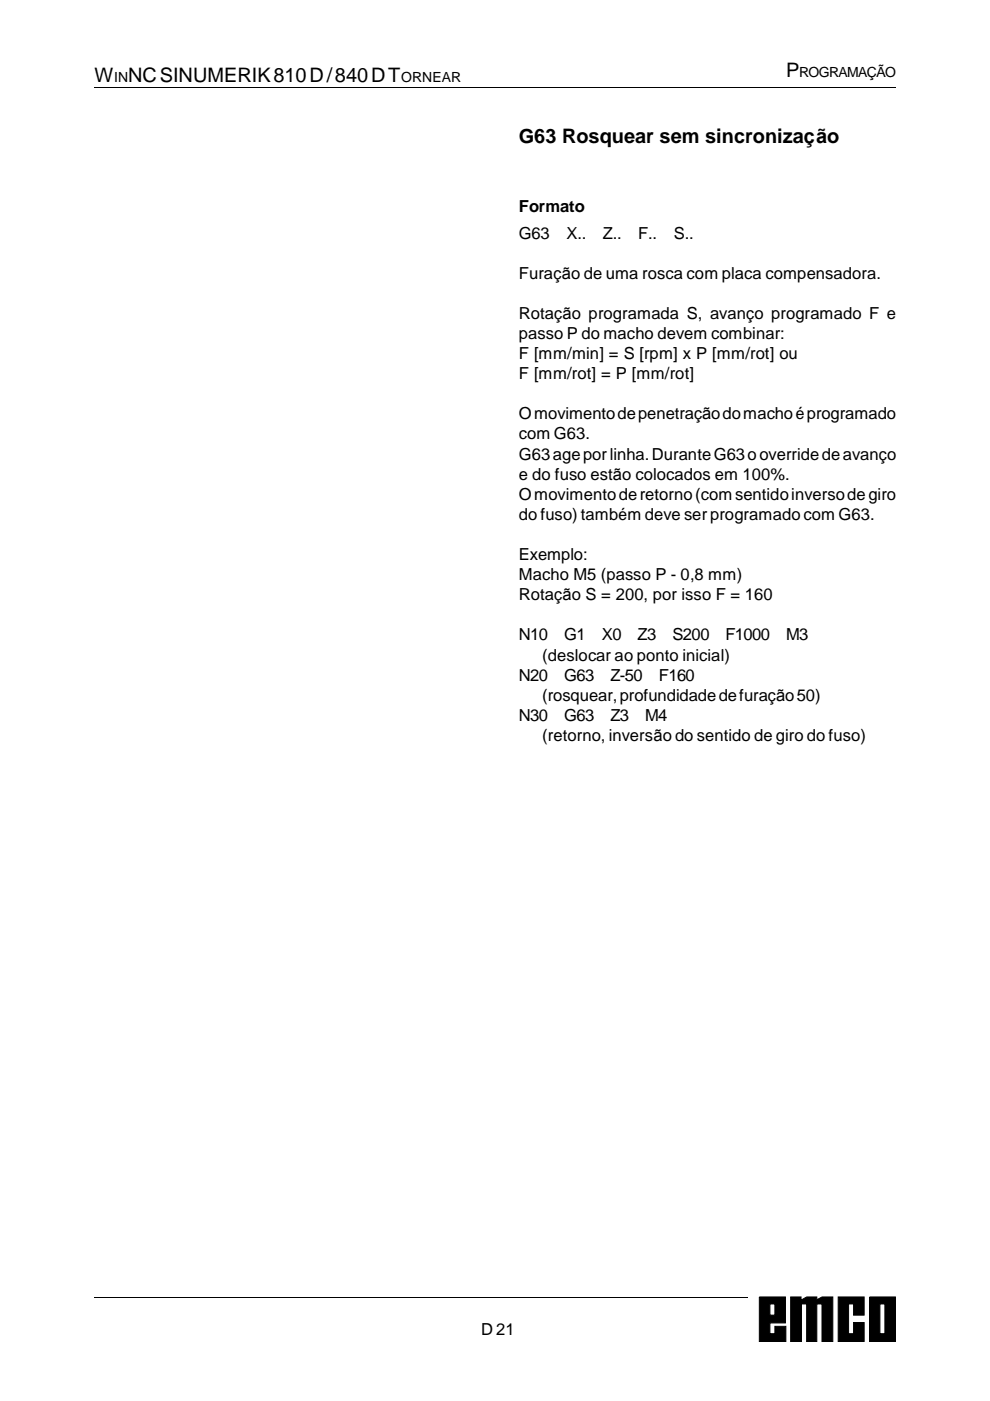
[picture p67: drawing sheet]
<svg xmlns="http://www.w3.org/2000/svg" width="210mm" height="297mm" viewBox="0 0 210 297" stroke-linecap="round" stroke-linejoin="round" font-family="sans-serif">
<defs><g id="words">
<g font-size="4.2">
<text x="20" y="17.3">W</text>
<text x="27.2" y="17.3">NCSINUMERIK810D/840DT</text>
<text x="166.7" y="16.3">P</text>
<text x="110" y="30.4">G63 Rosquear sem sincronização</text>
</g>
<g font-size="3.5">
<text x="110" y="44.9">Formato</text>
<text x="110" y="50.6">G63</text>
<text x="120.1" y="50.6">X..</text>
<text x="127.8" y="50.6">Z..</text>
<text x="135.3" y="50.6">F..</text>
<text x="142.9" y="50.6">S..</text>
<text x="110" y="59.1">Furação de uma rosca com placa compensadora.</text>
<text x="110" y="67.6">Rotação programada S, avanço programado F e</text>
<text x="110" y="71.9">passo P do macho devem combinar:</text>
<text x="110" y="76.1">F [mm/min] = S [rpm] x P [mm/rot] ou</text>
<text x="110" y="80.4">F [mm/rot] = P [mm/rot]</text>
<text x="110" y="88.9">Omovimentodepenetraçãodomachoéprogramado</text>
<text x="110" y="93.2">com G63.</text>
<text x="110" y="97.4">G63ageporlinha.DuranteG63ooverridedeavanço</text>
<text x="110" y="101.7">e do fuso estão colocados em 100%.</text>
<text x="110" y="105.9">Omovimentoderetorno(comsentidoinversodegiro</text>
<text x="110" y="110.2">do fuso) também deve serprogramado com G63.</text>
<text x="110" y="118.7">Exemplo:</text>
<text x="110" y="123">Macho M5 (passo P - 0,8 mm)</text>
<text x="110" y="127.2">Rotação S = 200, por isso F = 160</text>
<text x="110" y="135.8">N10</text>
<text x="119.6" y="135.8">G1</text>
<text x="127.6" y="135.8">X0</text>
<text x="135.2" y="135.8">Z3</text>
<text x="142.6" y="135.8">S200</text>
<text x="153.8" y="135.8">F1000</text>
<text x="166.7" y="135.8">M3</text>
<text x="115" y="140.1">(deslocar ao ponto inicial)</text>
<text x="110" y="144.3">N20</text>
<text x="115" y="148.6">(rosquear,profundidadedefuração50)</text>
<text x="119.6" y="144.3">G63</text>
<text x="129.4" y="144.3">Z-50</text>
<text x="139.7" y="144.3">F160</text>
<text x="110" y="152.9">N30</text>
<text x="119.6" y="152.9">G63</text>
<text x="129.4" y="152.9">Z3</text>
<text x="136.8" y="152.9">M4</text>
<text x="115" y="157.1">(retorno, inversão do sentido de giro do fuso)</text>
<text x="102" y="282.9">D 21</text>
</g>
<g font-size="3">
<text x="24.2" y="17.3">IN</text>
<text x="85.1" y="17.3">ORNEAR</text>
<text x="169.4" y="16.3">ROGRAMAÇÃO</text>
</g>
</g></defs>
<path d="M20 18.5h170M20 275.1h138.5" fill="none" stroke="#000" stroke-width=".21"/>
<g fill="#000" stroke="#000" stroke-width=".21">
<path d="M161 275h5.5v5.5h-3.3v2.3h1.1v-1.6h2.3v3.2h-5.6zM163.2 276.5v2.3h1.1v-2.3z" fill-rule="evenodd"/>
<path d="M167.6 275h2.2v.7l1.2-.7h2.2v.6l1.1-.6h2.3v9.4h-2.3v-7.9h-1.1v7.9h-2.2v-7.9h-1.1v7.9h-2.3z" fill-rule="evenodd"/>
<path d="M177.7 275h5.5v3.8h-2.2v-2.3h-1.1v6.3h1.1v-2.4h2.2v4h-5.5z" fill-rule="evenodd"/>
<path d="M184.4 275h5.5v9.4h-5.5zM186.6 276.5v6.3h1v-6.3z" fill-rule="evenodd"/>
</g>
<use href="#words"/>
</svg>
